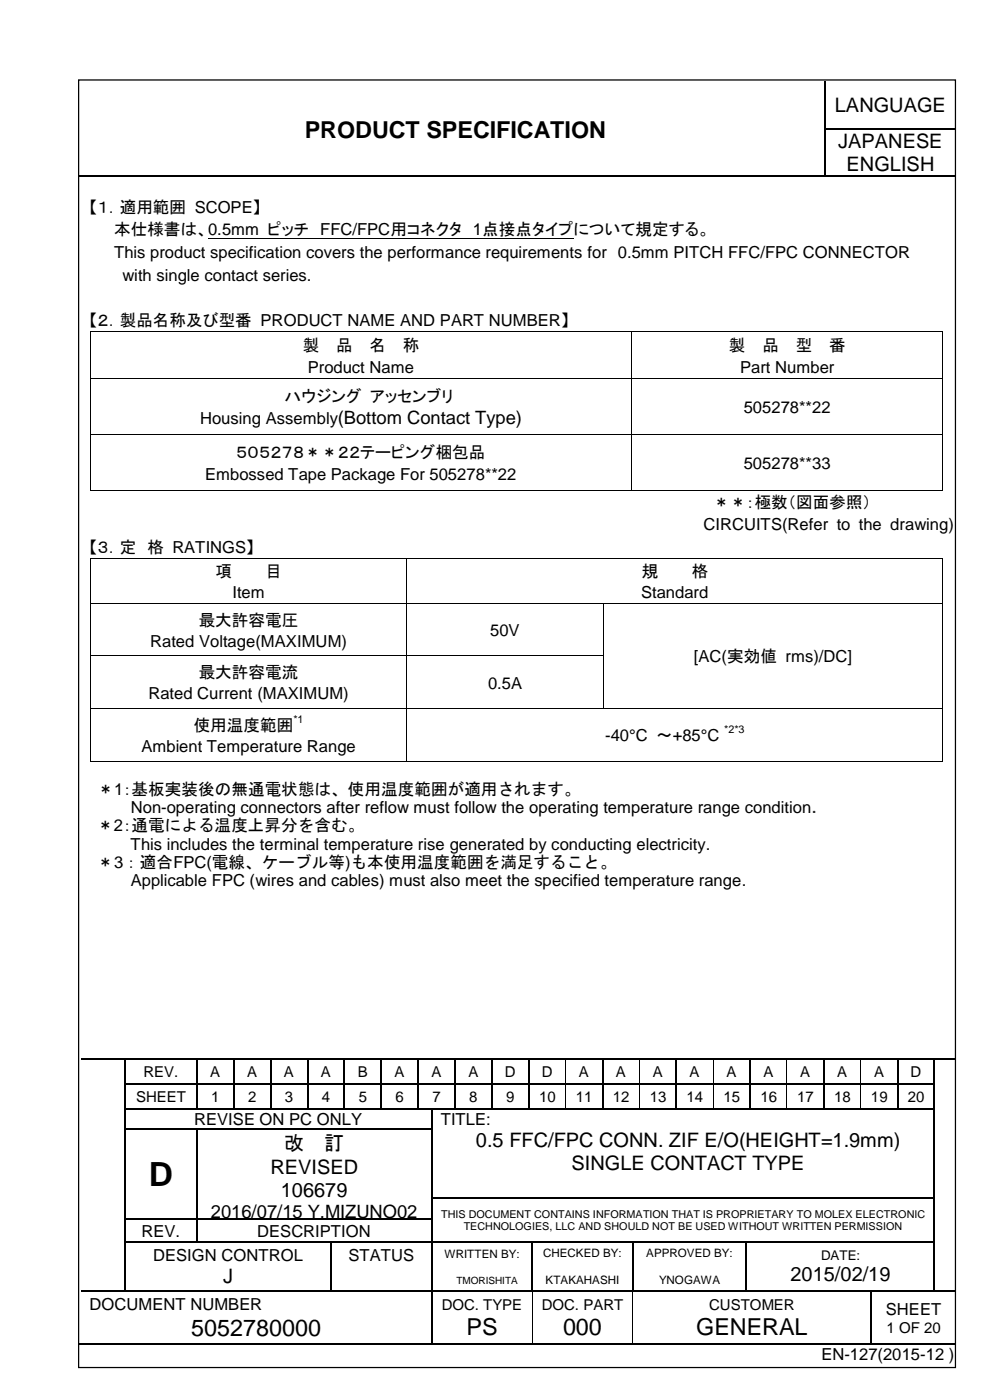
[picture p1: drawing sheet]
<svg xmlns="http://www.w3.org/2000/svg" width="210mm" height="297mm" viewBox="0 0 210 297" stroke-linecap="round" stroke-linejoin="round" font-family="sans-serif">
<defs><g id="words">
<text font-size="7.1" x="31.6" y="251.6">D</text>
<g font-size="5">
<text x="64.6" y="29.3">PRODUCT SPECIFICATION</text>
<text x="40.6" y="283.4">5052780000</text>
<text x="98.9" y="283.2">PS</text>
<text x="119.4" y="283.2">000</text>
<text x="147.6" y="283.2">GENERAL</text>
</g>
<g font-size="4.2">
<text x="177" y="23.7">LANGUAGE</text>
<text x="177.7" y="31.4">JAPANESE</text>
<text x="179.5" y="36.3">ENGLISH</text>
<text x="60.2" y="243.9">改</text>
<text x="68.7" y="243.9">訂</text>
<text x="100.9" y="243.3">0.5 FFC/FPC CONN. ZIF E/O(HEIGHT=1.9mm)</text>
<text x="57.3" y="249">REVISED</text>
<text x="121.2" y="248.2">SINGLE CONTACT TYPE</text>
<text x="59.5" y="253.9">106679</text>
<text x="47.3" y="272.2">J</text>
<text x="167.6" y="271.8">2015/02/19</text>
</g>
<text font-size="4.2" fill="#00f" x="172" y="172.5">.</text>
<text font-size="3.9" x="44.7" y="258.5">2016/07/15 Y.MIZUNO02</text>
<g font-size="3.5">
<text x="18.9" y="45.2">【１．適用範囲 SCOPE】</text>
<text x="24.2" y="50">本仕様書は、0.5mm ピッチ FFC/FPC用コネクタ 1点接点タイプについて規定する。</text>
<text x="24.2" y="54.7">This product specification covers the performance requirements for 0.5mm PITCH FFC/FPC CONNECTOR</text>
<text x="26" y="59.6">with single contact series.</text>
<text x="18.9" y="69.1">【２．製品名称及び型番 PRODUCT NAME AND PART NUMBER】</text>
<text x="64.2" y="74.6">製</text>
<text x="71.3" y="74.6">品</text>
<text x="78.3" y="74.6">名</text>
<text x="85.4" y="74.6">称</text>
<text x="154.6" y="74.6">製</text>
<text x="161.6" y="74.6">品</text>
<text x="168.7" y="74.6">型</text>
<text x="175.8" y="74.6">番</text>
<text x="65.3" y="79">Product Name</text>
<text x="156.9" y="79">Part Number</text>
<text x="42.4" y="90">Housing Assembly(Bottom Contact Type)</text>
<text x="60.3" y="85.4">ハウジング アッセンブリ</text>
<text x="157.7" y="87.6">505278**22</text>
<text x="43.5" y="101.7">Embossed Tape Package For 505278**22</text>
<text x="50.1" y="97.2">５０５２７８＊＊２２テーピング梱包品</text>
<text x="157.7" y="99.4">505278**33</text>
<text x="151.2" y="107.7">＊＊：極数（図面参照）</text>
<text x="149.2" y="112.5">CIRCUITS(Refer to the drawing)</text>
<text x="18.9" y="117.3">【３．定 格 RATINGS】</text>
<text x="45.7" y="122.4">項</text>
<text x="56.3" y="122.4">目</text>
<text x="136" y="122.4">規</text>
<text x="146.7" y="122.4">格</text>
<text x="49.3" y="126.9">Item</text>
<text x="135.9" y="126.9">Standard</text>
<text x="31.8" y="137.2">Rated Voltage(MAXIMUM)</text>
<text x="42.1" y="132.7">最大許容電圧</text>
<text x="103.9" y="134.9">50V</text>
<text x="42.1" y="143.9">最大許容電流</text>
<text x="147.1" y="140.4">[AC(実効値 rms)/DC]</text>
<text x="31.5" y="148.4">Rated Current (MAXIMUM)</text>
<text x="103.5" y="146.1">0.5A</text>
<text x="41.1" y="155.1">使用温度範囲</text>
<text x="30" y="159.6">Ambient Temperature Range</text>
<text x="128.3" y="157.2">-40°C ～+85°C</text>
<text x="20.7" y="168.6">＊1：基板実装後の無通電状態は、使用温度範囲が適用されます。</text>
<text x="27.7" y="172.5">Non-operating connectors after reflow must follow the operating temperature range condition</text>
<text x="20.6" y="176.3">＊2：通電による温度上昇分を含む。</text>
<text x="20.6" y="184.1">＊3：適合FPC(電線、ケーブル等)も本使用温度範囲を満足すること。</text>
<text x="27.7" y="180.2">This includes the terminal temperature rise generated by conducting electricity.</text>
<text x="27.7" y="188">Applicable FPC (wires and cables) must also meet the specified temperature range.</text>
<text x="41.2" y="238.6">REVISE ON PC ONLY</text>
<text x="93.4" y="238.6">TITLE:</text>
<text x="30" y="262.3">REV.</text>
<text x="54.5" y="262.3">DESCRIPTION</text>
<text x="32.5" y="267.5">DESIGN CONTROL</text>
<text x="73.9" y="267.5">STATUS</text>
<text x="19" y="278">DOCUMENT NUMBER</text>
<text x="187.8" y="279">SHEET</text>
<text x="174.2" y="288.6">EN-127(2015-12 )</text>
</g>
<g font-size="3.2">
<text x="28.8" y="233.7">SHEET</text>
<text x="30.4" y="228.5">REV.</text>
<text x="44.6" y="228.5">A</text>
<text x="44.8" y="233.7">1</text>
<text x="52.4" y="228.5">A</text>
<text x="52.6" y="233.7">2</text>
<text x="60.2" y="228.5">A</text>
<text x="60.4" y="233.7">3</text>
<text x="68" y="228.5">A</text>
<text x="68.2" y="233.7">4</text>
<text x="75.9" y="228.5">B</text>
<text x="76" y="233.7">5</text>
<text x="83.7" y="228.5">A</text>
<text x="83.8" y="233.7">6</text>
<text x="91.5" y="228.5">A</text>
<text x="91.7" y="233.7">7</text>
<text x="99.3" y="228.5">A</text>
<text x="99.5" y="233.7">8</text>
<text x="107" y="228.5">D</text>
<text x="107.3" y="233.7">9</text>
<text x="114.3" y="233.7">10</text>
<text x="114.9" y="228.5">D</text>
<text x="122.1" y="233.7">11</text>
<text x="122.7" y="228.5">A</text>
<text x="129.9" y="233.7">12</text>
<text x="130.6" y="228.5">A</text>
<text x="137.7" y="233.7">13</text>
<text x="138.4" y="228.5">A</text>
<text x="145.5" y="233.7">14</text>
<text x="146.2" y="228.5">A</text>
<text x="153.4" y="233.7">15</text>
<text x="154" y="228.5">A</text>
<text x="161.2" y="233.7">16</text>
<text x="161.9" y="228.5">A</text>
<text x="169" y="233.7">17</text>
<text x="169.7" y="228.5">A</text>
<text x="176.8" y="233.7">18</text>
<text x="177.5" y="228.5">A</text>
<text x="184.7" y="233.7">19</text>
<text x="185.3" y="228.5">A</text>
<text x="192.4" y="233.7">20</text>
<text x="193" y="228.5">D</text>
<text x="93.7" y="277.9">DOC. TYPE</text>
<text x="114.9" y="277.9">DOC. PART</text>
<text x="150.4" y="277.9">CUSTOMER</text>
<text x="188" y="282.8">1 OF 20</text>
</g>
<text font-size="2.8" x="174.1" y="267.3">DATE:</text>
<g font-size="2.5">
<text x="94.3" y="267">WRITTEN BY:</text>
<text x="115.1" y="266.8">CHECKED BY:</text>
<text x="137" y="266.8">APPROVED BY:</text>
<text x="115.7" y="272.4">KTAKAHASHI</text>
<text x="139.7" y="272.4">YNOGAWA</text>
</g>
<g font-size="2.3">
<text x="62.2" y="153.3">*1</text>
<text x="153.5" y="155.4">*2*3</text>
<text x="93.5" y="258.3">THIS DOCUMENT CONTAINS INFORMATION THAT IS PROPRIETARY TO MOLEX ELECTRONIC</text>
<text x="98.3" y="260.9">TECHNOLOGIES, LLC AND SHOULD NOT BE USED WITHOUT WRITTEN PERMISSION</text>
</g>
<text font-size="2.1" x="96.7" y="272.3">TMORISHITA</text>
</g></defs>
<g fill="none" stroke="#000" stroke-width=".25">
<path d="M175 17.1v10.2M16.8 37.3h158.1M175 27.5v9.7M175.1 27.4h27.5M175.1 37.3h27.5M17.1 224.8h9.3M26.5 224.9v5M26.5 230.1v5M26.5 235.3v4.1M26.5 239.6v4.9M26.6 224.8h15M26.6 230h15"/>
<path d="M26.6 235.2h15M26.6 239.5h15M41.7 224.9v5M41.7 230.1v5M41.7 239.6v4.9M41.9 224.8h7.6M41.9 230h7.6M41.9 235.2h7.6M41.9 239.5h49.5M49.6 224.9v5M49.6 230.1v5M49.7 224.8h7.5"/>
<path d="M49.7 230h7.5M49.7 235.2h7.5M57.4 224.9v5M57.4 230.1v5M57.5 224.8h7.6M57.5 230h7.6M57.5 235.2h7.6M65.2 224.9v5M65.2 230.1v5M65.3 224.8h7.6M65.3 230h7.6M65.3 235.2h7.6"/>
<path d="M73 224.9v5M73 230.1v5M73.1 224.8h7.6M73.1 230h7.6M73.1 235.2h7.6M80.8 224.9v5M80.8 230.1v5M81 224.8h7.5M81 230h7.5M81 235.2h7.5M88.7 224.9v5M88.7 230.1v5"/>
<path d="M88.8 224.8h7.6M88.8 230h7.6M88.8 235.2h2.6M91.5 235.3v4.1M91.5 239.6v4.9M91.7 235.2h4.7M96.5 224.9v5M96.5 230.1v5M96.6 224.8h7.6M96.6 230h7.6M96.6 235.2h7.6M104.3 224.9v5"/>
<path d="M104.3 230.1v5M104.4 224.8h7.6M104.4 230h7.6M104.4 235.2h7.6M112.1 224.9v5M112.1 230.1v5M112.3 224.8h7.5M112.3 230h7.5M112.3 235.2h7.5M120.1 224.8h7.5M120.1 230h7.5M120.1 235.2h7.5"/>
<path d="M127.7 224.9v5M127.7 230.1v5M127.9 224.8h7.6M127.9 230h7.6M127.9 235.2h7.6M135.7 224.8h7.5M135.7 230h7.5M135.7 235.2h7.5M143.4 224.9v5M143.4 230.1v5M143.5 224.8h7.6M143.5 230h7.6"/>
<path d="M143.5 235.2h7.6M151.4 224.8h7.5M151.4 230h7.5M151.4 235.2h7.5M159 224.9v5M159 230.1v5M159.2 224.8h7.5M159.2 230h7.5M159.2 235.2h7.5M167 224.8h7.5M167 230h7.5M167 235.2h7.5"/>
<path d="M174.7 224.9v5M174.7 230.1v5M174.8 224.8h7.6M174.8 230h7.6M174.8 235.2h7.6M182.6 224.8h7.6M182.6 230h7.6M182.6 235.2h7.6M190.3 224.9v5M190.3 230.1v5M190.4 224.8h7.6M190.4 230h7.6"/>
<path d="M190.4 235.2h7.6M198.1 224.9v5M198.1 230.1v5M198.1 235.3v4.1M198.1 239.6v4.9M198.2 224.8h4.5M26.5 244.7v4.9M26.5 249.8v4.2M26.5 254.2v4.4M26.5 258.8v4.6M26.6 258.7h15M41.7 244.7v4.9"/>
<path d="M41.7 249.8v4.2M41.7 254.2v4.4M41.7 258.8v4.6M41.9 258.7h49.5M91.5 244.7v4.9M91.5 249.8v4.2M91.5 254.2v4.4M91.5 258.8v4.6M91.7 254.1h106.3M198.1 244.7v4.9M198.1 249.8v4.2M198.1 254.2v4.4"/>
<path d="M198.1 258.8v4.6M17.1 274h9.3M26.5 263.6v5.1M26.5 269v4.8M26.6 263.5h15M26.6 274h43.5M41.9 263.5h28.2M70.2 263.6v5.1M70.2 269v4.8M70.3 263.5h21.1M70.3 274h21.1M91.5 263.6v5.1"/>
<path d="M91.5 269v4.8M91.5 274.1v11M91.7 263.5h21M91.7 274h21M112.8 263.6v5.1M112.8 269v4.8M113 263.5h21.1M113.2 274h20.9M134.2 263.6v5.1M134.2 269v4.8M134.3 263.5h23.8M134.6 274h23.5"/>
<path d="M158.2 263.6v5.1M158.2 269v4.8M158.4 263.5h39.6M158.4 274h26.2M184.7 274.1v11M184.8 274h13.2M198.1 263.6v5.1M198.1 269v4.8M198.2 274h4.5M16.8 285.2h74.6M91.7 285.2h21.1M113 285.2h21.1"/>
<path d="M134.3 285.2h50.3M184.8 285.2h17.9"/>
</g>
<g fill="#000">
<path d="M174.9 27.3h.2v.2h-.2z" fill-rule="evenodd"/>
<path d="M174.9 37.2h.2v.3h-.2z" fill-rule="evenodd"/>
<path d="M26.4 224.6h.2v.3h-.2z" fill-rule="evenodd"/>
<path d="M26.4 229.9h.2v.2h-.2z" fill-rule="evenodd"/>
<path d="M26.4 235.1h.2v.2h-.2z" fill-rule="evenodd"/>
<path d="M26.4 239.4h.2v.2h-.2z" fill-rule="evenodd"/>
<path d="M41.6 224.6h.3v.3h-.3z" fill-rule="evenodd"/>
<path d="M41.6 229.9h.3v.2h-.3z" fill-rule="evenodd"/>
<path d="M41.6 235.1h.3v.2h-.3z" fill-rule="evenodd"/>
<path d="M41.6 239.4h.3v.2h-.3z" fill-rule="evenodd"/>
<path d="M49.5 224.6h.2v.3h-.2z" fill-rule="evenodd"/>
<path d="M49.5 229.9h.2v.2h-.2z" fill-rule="evenodd"/>
<path d="M49.5 235.1h.2v.2h-.2z" fill-rule="evenodd"/>
<path d="M57.2 224.6h.3v.3h-.3z" fill-rule="evenodd"/>
<path d="M57.2 229.9h.3v.2h-.3z" fill-rule="evenodd"/>
<path d="M57.2 235.1h.3v.2h-.3z" fill-rule="evenodd"/>
<path d="M65.1 224.6h.2v.3h-.2z" fill-rule="evenodd"/>
<path d="M65.1 229.9h.2v.2h-.2z" fill-rule="evenodd"/>
<path d="M65.1 235.1h.2v.2h-.2z" fill-rule="evenodd"/>
<path d="M72.9 224.6h.2v.3h-.2z" fill-rule="evenodd"/>
<path d="M72.9 229.9h.2v.2h-.2z" fill-rule="evenodd"/>
<path d="M72.9 235.1h.2v.2h-.2z" fill-rule="evenodd"/>
<path d="M80.7 224.6h.3v.3h-.3z" fill-rule="evenodd"/>
<path d="M80.7 229.9h.3v.2h-.3z" fill-rule="evenodd"/>
<path d="M80.7 235.1h.3v.2h-.3z" fill-rule="evenodd"/>
<path d="M88.5 224.6h.3v.3h-.3z" fill-rule="evenodd"/>
<path d="M88.5 229.9h.3v.2h-.3z" fill-rule="evenodd"/>
<path d="M88.5 235.1h.3v.2h-.3z" fill-rule="evenodd"/>
<path d="M91.4 235.1h.3v.2h-.3z" fill-rule="evenodd"/>
<path d="M91.4 239.4h.3v.2h-.3z" fill-rule="evenodd"/>
<path d="M96.4 224.6h.2v.3h-.2z" fill-rule="evenodd"/>
<path d="M96.4 229.9h.2v.2h-.2z" fill-rule="evenodd"/>
<path d="M96.4 235.1h.2v.2h-.2z" fill-rule="evenodd"/>
<path d="M104.2 224.6h.2v.3h-.2z" fill-rule="evenodd"/>
<path d="M104.2 229.9h.2v.2h-.2z" fill-rule="evenodd"/>
<path d="M104.2 235.1h.2v.2h-.2z" fill-rule="evenodd"/>
<path d="M112 224.6h.3v.3h-.3z" fill-rule="evenodd"/>
<path d="M112 229.9h.3v.2h-.3z" fill-rule="evenodd"/>
<path d="M112 235.1h.3v.2h-.3z" fill-rule="evenodd"/>
<path d="M119.8 224.6h.3v.3h-.3z" fill-rule="evenodd"/>
<path d="M119.8 229.9h.3v.2h-.3z" fill-rule="evenodd"/>
<path d="M119.8 235.1h.3v.2h-.3z" fill-rule="evenodd"/>
<path d="M127.6 224.6h.3v.3h-.3z" fill-rule="evenodd"/>
<path d="M127.6 229.9h.3v.2h-.3z" fill-rule="evenodd"/>
<path d="M127.6 235.1h.3v.2h-.3z" fill-rule="evenodd"/>
<path d="M135.5 224.6h.2v.3h-.2z" fill-rule="evenodd"/>
<path d="M135.5 229.9h.2v.2h-.2z" fill-rule="evenodd"/>
<path d="M135.5 235.1h.2v.2h-.2z" fill-rule="evenodd"/>
<path d="M143.2 224.6h.3v.3h-.3z" fill-rule="evenodd"/>
<path d="M143.2 229.9h.3v.2h-.3z" fill-rule="evenodd"/>
<path d="M143.2 235.1h.3v.2h-.3z" fill-rule="evenodd"/>
<path d="M151.1 224.6h.3v.3h-.3z" fill-rule="evenodd"/>
<path d="M151.1 229.9h.3v.2h-.3z" fill-rule="evenodd"/>
<path d="M151.1 235.1h.3v.2h-.3z" fill-rule="evenodd"/>
<path d="M158.9 224.6h.3v.3h-.3z" fill-rule="evenodd"/>
<path d="M158.9 229.9h.3v.2h-.3z" fill-rule="evenodd"/>
<path d="M158.9 235.1h.3v.2h-.3z" fill-rule="evenodd"/>
<path d="M166.7 224.6h.3v.3h-.3z" fill-rule="evenodd"/>
<path d="M166.7 229.9h.3v.2h-.3z" fill-rule="evenodd"/>
<path d="M166.7 235.1h.3v.2h-.3z" fill-rule="evenodd"/>
<path d="M174.5 224.6h.3v.3h-.3z" fill-rule="evenodd"/>
<path d="M174.5 229.9h.3v.2h-.3z" fill-rule="evenodd"/>
<path d="M174.5 235.1h.3v.2h-.3z" fill-rule="evenodd"/>
<path d="M182.4 224.6h.2v.3h-.2z" fill-rule="evenodd"/>
<path d="M182.4 229.9h.2v.2h-.2z" fill-rule="evenodd"/>
<path d="M182.4 235.1h.2v.2h-.2z" fill-rule="evenodd"/>
<path d="M190.2 224.6h.2v.3h-.2z" fill-rule="evenodd"/>
<path d="M190.2 229.9h.2v.2h-.2z" fill-rule="evenodd"/>
<path d="M190.2 235.1h.2v.2h-.2z" fill-rule="evenodd"/>
<path d="M198 224.6h.2v.3h-.2z" fill-rule="evenodd"/>
<path d="M198 229.9h.2v.2h-.2z" fill-rule="evenodd"/>
<path d="M198 235.1h.2v.2h-.2z" fill-rule="evenodd"/>
<path d="M198 239.4h.2v.2h-.2z" fill-rule="evenodd"/>
<path d="M26.4 244.5h.2v.2h-.2z" fill-rule="evenodd"/>
<path d="M26.4 249.6h.2v.2h-.2z" fill-rule="evenodd"/>
<path d="M26.4 254h.2v.2h-.2z" fill-rule="evenodd"/>
<path d="M26.4 258.6h.2v.2h-.2z" fill-rule="evenodd"/>
<path d="M41.6 244.5h.3v.2h-.3z" fill-rule="evenodd"/>
<path d="M41.6 249.6h.3v.2h-.3z" fill-rule="evenodd"/>
<path d="M41.6 254h.3v.2h-.3z" fill-rule="evenodd"/>
<path d="M41.6 258.6h.3v.2h-.3z" fill-rule="evenodd"/>
<path d="M91.4 244.5h.3v.2h-.3z" fill-rule="evenodd"/>
<path d="M91.4 249.6h.3v.2h-.3z" fill-rule="evenodd"/>
<path d="M91.4 254h.3v.2h-.3z" fill-rule="evenodd"/>
<path d="M91.4 258.6h.3v.2h-.3z" fill-rule="evenodd"/>
<path d="M198 244.5h.2v.2h-.2z" fill-rule="evenodd"/>
<path d="M198 249.6h.2v.2h-.2z" fill-rule="evenodd"/>
<path d="M198 254h.2v.2h-.2z" fill-rule="evenodd"/>
<path d="M198 258.6h.2v.2h-.2z" fill-rule="evenodd"/>
<path d="M26.4 263.4h.2v.2h-.2z" fill-rule="evenodd"/>
<path d="M26.4 268.7h.2v.3h-.2z" fill-rule="evenodd"/>
<path d="M26.4 273.8h.2v.3h-.2z" fill-rule="evenodd"/>
<path d="M41.6 263.4h.3v.2h-.3z" fill-rule="evenodd"/>
<path d="M70.1 263.4h.2v.2h-.2z" fill-rule="evenodd"/>
<path d="M70.1 268.7h.2v.3h-.2z" fill-rule="evenodd"/>
<path d="M70.1 273.8h.2v.3h-.2z" fill-rule="evenodd"/>
<path d="M91.4 263.4h.3v.2h-.3z" fill-rule="evenodd"/>
<path d="M91.4 268.7h.3v.3h-.3z" fill-rule="evenodd"/>
<path d="M91.4 273.8h.3v.3h-.3z" fill-rule="evenodd"/>
<path d="M112.7 263.4h.3v.2h-.3z" fill-rule="evenodd"/>
<path d="M112.7 268.7h.3v.3h-.3z" fill-rule="evenodd"/>
<path d="M112.7 273.8h.3v.3h-.3z" fill-rule="evenodd"/>
<path d="M113 273.8h.2v.3h-.2z" fill-rule="evenodd"/>
<path d="M134.1 263.4h.2v.2h-.2z" fill-rule="evenodd"/>
<path d="M134.1 268.7h.2v.3h-.2z" fill-rule="evenodd"/>
<path d="M134.1 273.8h.2v.3h-.2z" fill-rule="evenodd"/>
<path d="M134.3 273.8h.3v.3h-.3z" fill-rule="evenodd"/>
<path d="M158.1 263.4h.3v.2h-.3z" fill-rule="evenodd"/>
<path d="M158.1 268.7h.3v.3h-.3z" fill-rule="evenodd"/>
<path d="M158.1 273.8h.3v.3h-.3z" fill-rule="evenodd"/>
<path d="M184.6 273.8h.2v.3h-.2z" fill-rule="evenodd"/>
<path d="M198 263.4h.2v.2h-.2z" fill-rule="evenodd"/>
<path d="M198 268.7h.2v.3h-.2z" fill-rule="evenodd"/>
<path d="M198 273.8h.2v.3h-.2z" fill-rule="evenodd"/>
<path d="M91.4 285.1h.3v.3h-.3z" fill-rule="evenodd"/>
<path d="M112.8 285.1h.2v.3h-.2z" fill-rule="evenodd"/>
<path d="M134.1 285.1h.2v.3h-.2z" fill-rule="evenodd"/>
<path d="M184.6 285.1h.2v.3h-.2z" fill-rule="evenodd"/>
</g>
<path d="M119.9 224.9v5M119.9 230.1v5M135.6 224.9v5M135.6 230.1v5M151.2 224.9v5M151.2 230.1v5M166.8 224.9v5M166.8 230.1v5M182.4 224.9v5M182.4 230.1v5M112.8 274.1v11M134.2 274.1v11" fill="none" stroke="#000" stroke-width=".21"/>
<path d="M16.7 17h185.9v273.1h-185.9z" fill="none" stroke="#000" stroke-width=".26"/>
<path d="M62.1 23.4h69.7v9.7h-69.7z" fill-rule="evenodd" fill="#fff"/>
<g fill="none" stroke="#000" stroke-width=".21">
<path d="M44.1 50.5h77.5M19.2 70.5v9.8M19.3 70.4h114.5M133.9 70.5v9.8M134 70.4h65.8M199.9 70.5v9.8M19.2 80.5v11.6M19.2 92.3v11.6M19.3 80.4h114.5M19.3 92.2h114.5M133.9 80.5v11.6M133.9 92.3v11.6"/>
<path d="M134 80.4h65.8M134 92.2h65.8M199.9 80.5v11.6M199.9 92.3v11.6M19.2 118.6v9.3M19.3 104h114.5M19.3 118.6h66.9M86.3 118.6v9.3M86.3 118.6h113.5M134 104h65.8M199.9 118.6v9.3M19.2 128.1v11"/>
<path d="M19.2 139.3v11M19.3 128h66.9M19.3 139.2h66.9M86.3 128.1v11M86.3 139.3v11M86.3 128h41.5M86.3 139.2h41.5M127.9 128.1v11M127.9 139.3v11M128 128h71.8M199.9 128.1v11M199.9 139.3v11"/>
<path d="M19.2 150.4v11M19.3 150.3h66.9M86.3 150.4v11M86.3 150.3h41.5M128 150.3h71.8M199.9 150.4v11M19.3 161.5h66.9M86.3 161.5h113.5"/>
</g>
<g fill="#000">
<path d="M19.1 70.3h.2v.2h-.2z" fill-rule="evenodd"/>
<path d="M19.1 70.3h.2v.2h-.2z" fill-rule="evenodd"/>
<path d="M133.8 70.3h.2v.2h-.2z" fill-rule="evenodd"/>
<path d="M199.8 70.3h.2v.2h-.2z" fill-rule="evenodd"/>
<path d="M199.8 70.3h.2v.2h-.2z" fill-rule="evenodd"/>
<path d="M19.1 80.3h.2v.2h-.2z" fill-rule="evenodd"/>
<path d="M19.1 92.1h.2v.2h-.2z" fill-rule="evenodd"/>
<path d="M133.8 80.3h.2v.2h-.2z" fill-rule="evenodd"/>
<path d="M133.8 92.1h.2v.2h-.2z" fill-rule="evenodd"/>
<path d="M199.8 80.3h.2v.2h-.2z" fill-rule="evenodd"/>
<path d="M199.8 92.1h.2v.2h-.2z" fill-rule="evenodd"/>
<path d="M19.1 103.9h.2v.2h-.2z" fill-rule="evenodd"/>
<path d="M19.1 103.9h.2v.2h-.2z" fill-rule="evenodd"/>
<path d="M19.1 118.5h.2v.1h-.2z" fill-rule="evenodd"/>
<path d="M19.1 118.5h.2v.1h-.2z" fill-rule="evenodd"/>
<path d="M86.2 118.5h.1v.1h-.1z" fill-rule="evenodd"/>
<path d="M133.8 103.9h.2v.2h-.2z" fill-rule="evenodd"/>
<path d="M199.8 103.9h.2v.2h-.2z" fill-rule="evenodd"/>
<path d="M199.8 103.9h.2v.2h-.2z" fill-rule="evenodd"/>
<path d="M199.8 118.5h.2v.1h-.2z" fill-rule="evenodd"/>
<path d="M199.8 118.5h.2v.1h-.2z" fill-rule="evenodd"/>
<path d="M19.1 127.9h.2v.2h-.2z" fill-rule="evenodd"/>
<path d="M19.1 139.1h.2v.2h-.2z" fill-rule="evenodd"/>
<path d="M86.2 127.9h.1v.2h-.1z" fill-rule="evenodd"/>
<path d="M86.2 139.1h.1v.2h-.1z" fill-rule="evenodd"/>
<path d="M127.8 127.9h.2v.2h-.2z" fill-rule="evenodd"/>
<path d="M127.8 139.1h.2v.2h-.2z" fill-rule="evenodd"/>
<path d="M199.8 127.9h.2v.2h-.2z" fill-rule="evenodd"/>
<path d="M199.8 139.1h.2v.2h-.2z" fill-rule="evenodd"/>
<path d="M19.1 150.3h.2v.1h-.2z" fill-rule="evenodd"/>
<path d="M86.2 150.3h.1v.1h-.1z" fill-rule="evenodd"/>
<path d="M127.8 150.3h.2v.1h-.2z" fill-rule="evenodd"/>
<path d="M199.8 150.3h.2v.1h-.2z" fill-rule="evenodd"/>
<path d="M19.1 161.4h.2v.2h-.2z" fill-rule="evenodd"/>
<path d="M19.1 161.4h.2v.2h-.2z" fill-rule="evenodd"/>
<path d="M86.2 161.4h.1v.2h-.1z" fill-rule="evenodd"/>
<path d="M199.8 161.4h.2v.2h-.2z" fill-rule="evenodd"/>
<path d="M199.8 161.4h.2v.2h-.2z" fill-rule="evenodd"/>
</g>
<use href="#words"/>
</svg>
